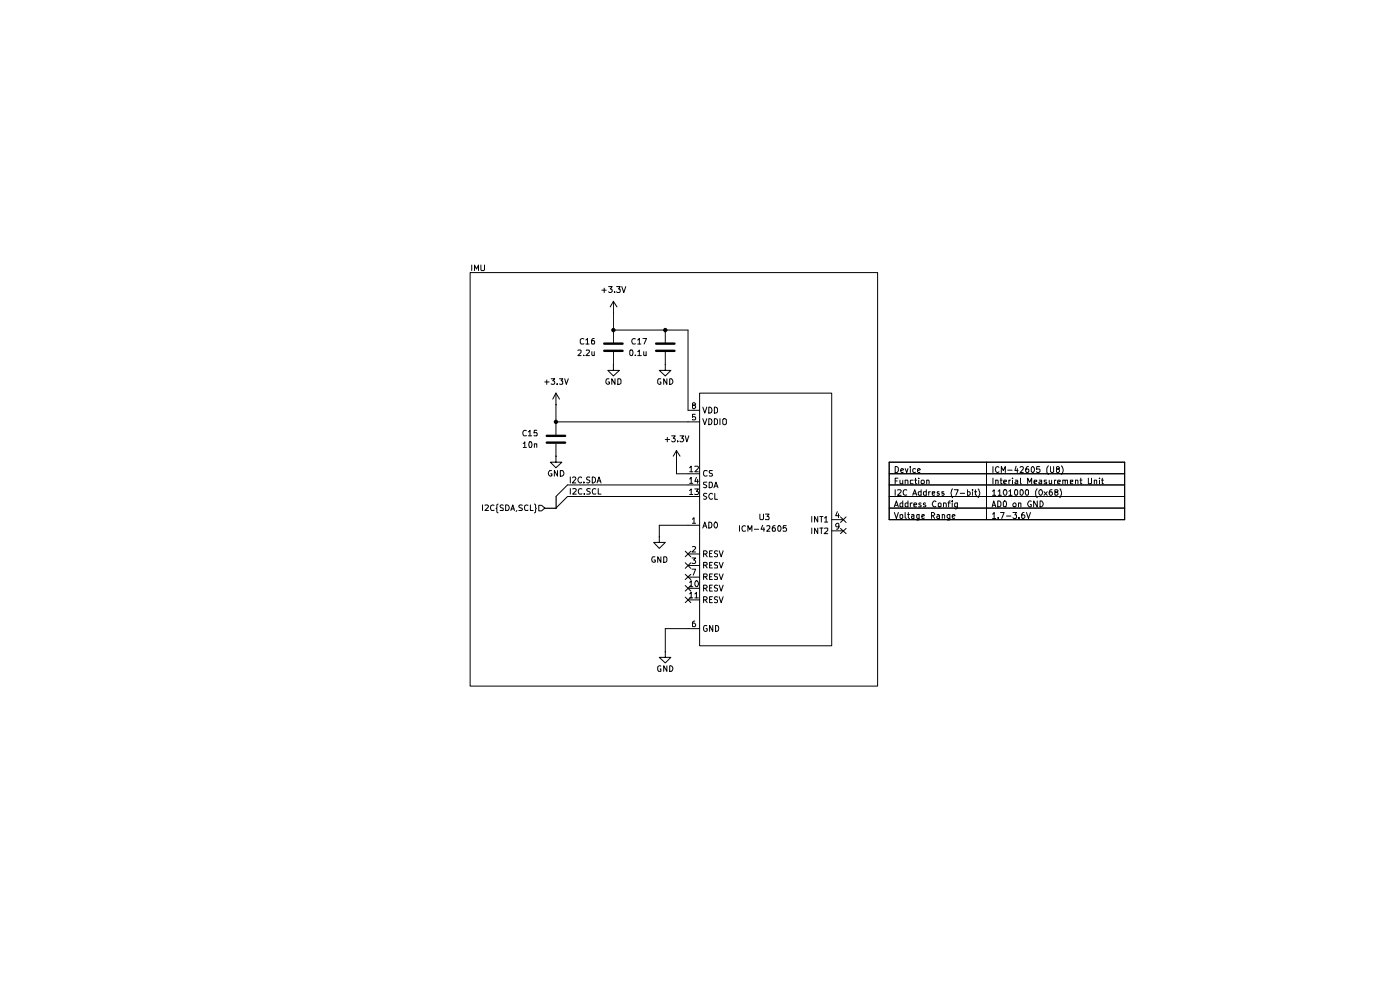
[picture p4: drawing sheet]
<svg xmlns="http://www.w3.org/2000/svg" width="297mm" height="210mm" viewBox="0 0 297 210" stroke-linecap="round" stroke-linejoin="round" font-family="sans-serif">
<g fill="none" stroke="#000" stroke-width=".21">
<path d="M130.1 77.3v1.3h1.3l-1.3 1.2-1.2-1.2h1.2M130.1 77.3h.1M130.1 70v2.7M130.1 74.7v2.6M141.1 77.3v1.3h1.2l-1.2 1.2-1.2-1.2h1.2M141.1 77.3h.1M141.1 70v2.7M141.1 74.7v2.6M117.9 85.8h.1M117.9 96.8v1.2h1.3l-1.3 1.2-1.1-1.2h1.1M117.9 96.8h.1M117.9 83.4l-.6 1.3"/>
<path d="M117.9 83.4l.8 1.3M117.9 83.4v2.4M143.5 98h.1M143.5 95.6l-.7 1.2M143.5 95.6l.8 1.2M143.5 95.6v2.4M146 89.5h2.4M146 87h2.4M146.3 99.2l.3-.3v1.2M147.1 85.9l-.2-.1 .2-.4h.2l.3 .3-.2 .2h-.3l-.2 .2v.4l.2 .2h.2l.3-.3v-.2l-.3-.3M147.4 99l.6-.1 .2 .2-.1 .3-.7 .7h.8M147.5 87.9h-.6v.6l.5-.1 .2 .2v.3l-.2 .2-.5-.1"/>
<path d="M148.4 83.4h28v53.6h-28zM149.1 88.8l.4 1.3 .4-1.3M149.1 86.4l.4 1.2 .4-1.2M150 99.9l-.6-.1-.1 .3v.7a.52 .52 0 0 0 .7 .1M150.4 88.8a.64 .64 0 0 1 .7 .6 .64 .64 0 0 1-.7 .7zM150.4 86.4a.64 .64 0 0 1 .6 .6 .64 .64 0 0 1-.6 .6zM151.1 99.8h-.6l-.1 .2 .1 .3 .6 .3v.3h-.7M151.6 88.8a.52 .52 0 0 1 .6 .4v.5a.52 .52 0 0 1-.6 .4zM151.6 86.4a.52 .52 0 0 1 .6 .3v.6a.52 .52 0 0 1-.6 .3zM152.7 88.8v1.3M153.3 89l.3-.2 .5 .2v.9l-.3 .2-.5-.2zM188.6 98h50v12.2h-50z"/>
<path d="M209.3 98v12.2M139.9 113.9v1.2h1.2l-1.2 1.2-1.2-1.2h1.2M139.9 113.9h.1M146 100.5h2.4M146 102.9h2.4M146 105.3h2.4M146 111.4h2.4M146 117.5h2.4M146 120h2.4M146.3 104.1l.3-.4v1.2M146.3 101.6l.3-.3v1.2M146.3 100.1h.7"/>
<path d="M146.3 104.9h.7M146.3 102.5h.7M146.8 118.4h.8l-.5 .4 .5 .2-.1 .5h-.7M146.9 110.1l.3-.3v1.2M146.9 116l.4-.1 .3 .3-.8 .9h.8M146.9 111h.7M147.4 103.7h.8l-.5 .5 .5 .2v.3l-.2 .2-.6-.1M147.7 101.3l-.3 .8h.8M148 101.7v.8M149.1 112l.4-1.3 .4 1.3M149.3 117.5h.5l.2-.4-.2-.3h-.5v1.3M149.3 119.9h.6l.1-.2-.1-.3-.6-.1v1.2"/>
<path d="M149.3 111.6h.5M149.6 117.5l.4 .6M149.6 119.9l.4 .6M149.9 104.7l-.5-.1-.1 .2v.4l.6 .4-.2 .3-.4-.1M149.9 102.3h-.6v.4a.57 .57 0 0 1 .6 .7h-.6M150.4 110.7a.64 .64 0 0 1 .7 .7 .64 .64 0 0 1-.7 .6zM150.4 102.3h.6l.1 .2v.6a.52 .52 0 0 1-.7 .4zM150.5 117.4h.5M150.5 119.9h.5M151.1 116.8h-.6v1.3h.6M151.1 119.3h-.6v1.2h.6M151.1 104.8l-.1-.2a.64 .64 0 0 0-.6 .7 .64 .64 0 0 0 .6 .6l.1-.2"/>
<path d="M151.5 103.5l.4-1.2 .4 1.2M151.6 110.8a.61 .61 0 0 1 .7 .5 .61 .61 0 0 1-.4 .7 .71 .71 0 0 1-.3-1.2zM151.6 104.6v1.3h.6M151.6 103.1h.6M152.2 116.9l-.4-.1-.2 .3v.2l.6 .3v.3l-.1 .2-.5-.1M152.2 119.4l-.4-.1-.2 .2v.3l.6 .3v.3l-.6 .1M152.6 116.8l.4 1.3 .4-1.3M152.6 119.3l.4 1.2 .4-1.2M172.2 109.6v1.1M172.2 112v1.2M173.5 109.6v1.1l-.7-1.1v1.1M173.5 112v1.2l-.7-1.2v1.2"/>
<path d="M173.9 109.6h.7M173.9 112h.7M174.2 109.6v1.1M174.2 112v1.2M174.9 109.9l.4-.3v1.1M174.9 112.1l.6-.1 .1 .5-.8 .7h.8M174.9 110.7h.7M176.4 110.2h2.5M176.4 112.6h2.5M177.6 108.5l-.3 .9h.8M177.9 109v.8M178 111.6l-.1 .2h-.4l-.2-.2v-.4l.2-.2 .5 .2v.7l-.2 .3-.3 .1"/>
<path d="M188.6 100.5h50M188.6 102.9h50M188.6 105.3h50M188.6 107.8h50M141.1 138.3v1.1h1.2l-1.2 1.2-1.2-1.2h1.2M141.1 138.3h.1M146 133.3h2.4M146 122.4h2.4M146 124.8h2.4M146 127.3h2.4M146.3 123.5l.3-.3v1.3M146.3 126l.3-.4v1.2"/>
<path d="M146.3 124.5h.7M146.3 126.8h.7M146.8 120.7h.8l-.5 1.3M147.4 131.7l-.5 .3v.8l.5 .1 .2-.1v-.4l-.3-.2h-.2l-.2 .2M147.4 126l.3-.4v1.2M147.4 126.8h.8M147.6 123.3a.61 .61 0 0 1 .6 .4 .61 .61 0 0 1-.4 .8 .71 .71 0 0 1-.2-1.2zM149.3 122.3h.6l.1-.4-.1-.2h-.6v1.2M149.3 124.8l.6-.1 .1-.3-.2-.3h-.5v1.3M149.3 127.3h.5l.2-.5-.2-.2h-.5v1.2M149.6 122.3l.4 .6M149.6 124.8l.4 .6"/>
<path d="M149.6 127.3l.4 .5M149.9 132.8l-.3-.1-.3 .3v.6l.3 .3 .4-.1v-.5h-.2M150.5 122.3h.5M150.5 124.7h.5M150.5 127.2h.5M151.1 121.7h-.6v1.2h.6M151.1 124.1h-.6v1.3h.6M151.1 126.6h-.6v1.2h.6M151.2 132.7v1.2l-.7-1.2v1.2M151.8 132.7a.64 .64 0 0 1 .7 .6 .64 .64 0 0 1-.7 .6zM152.2 121.7h-.6v.2v.4l.6 .2v.3h-.6M152.2 124.2l-.4-.1-.2 .3v.3l.6 .2v.3l-.1 .2-.5-.1"/>
<path d="M152.2 126.7l-.4-.1-.2 .2v.3l.6 .2v.4l-.1 .1h-.5M152.6 121.7l.4 1.2 .4-1.2M152.6 124.1l.4 1.3 .4-1.3M152.6 126.6l.4 1.2 .4-1.2"/>
</g>
<path d="M128.2 72.9h3.9M128.2 74.4h3.9M139.2 72.9h3.9M139.2 74.4h3.9" fill="none" stroke="#000" stroke-width=".51"/>
<path d="M114.3 107.2h.6l.7 .6-.7 .6h-.6z" fill="#fff"/>
<g fill="none" stroke="#000" stroke-width=".21">
<path d="M99.7 57.8h86.5v87.7h-86.5zM100.1 56.2v1.2M100.7 57.4v-1.2l.4 .9 .4-.9v1.2M102 56.2v1l.2 .2h.4l.2-.2v-1M122.6 74.3h.7v.5l-.7 .6h.7M123.9 75.4h.1M123.9 71.9h-.1a.46 .46 0 0 0-.7 .1v.7l.2 .3 .6-.1M124.3 72.1l.3-.3v1.2M124.3 73h.7M124.4 74.3l.6-.1v.4l-.7 .8h.7M125.6 74.6v.7l.1 .1h.4M126.1 71.8l-.5 .1-.1 .4 .1 .7h.5a.43 .43 0 0 0 0-.6 .43 .43 0 0 0-.5-.1l-.1 .2"/>
<path d="M126.1 74.6v.8M127.7 61.5h.9M128.2 61.1v1M129.1 60.8h.8l-.4 .5 .3 .1 .1 .4-.3 .3h-.3l-.2-.2M130.1 66.4h.1M130.1 63.9l-.6 1.2M130.1 63.9l.8 1.2M130.1 63.9v6.1h15.9v17M130.4 61.9v.2M130.8 60.8h.8l-.4 .5 .4 .1v.5l-.2 .2h-.4l-.2-.2M131.9 60.8l.4 1.3 .5-1.3M133.6 74.4l.2-.2h.3a.86 .86 0 0 1-.1 1.2l-.4-.2z"/>
<path d="M134.8 75.4h.1M134.8 71.9a.61 .61 0 0 0-.8 .3 .61 .61 0 0 0 .3 .8l.5-.1M135.3 74.6l.3-.4v1.2M135.3 72.1l.3-.3v1.2M135.3 75.4h.8M135.3 73h.7M136.4 71.8h.8l-.6 1.2M136.6 74.6v.8h.5M137.1 74.6v.8M111 94.1l.3-.4v1.2M111 94.9h.7M111.7 91.4l-.3-.1a.67 .67 0 0 0-.5 .5 .67 .67 0 0 0 .3 .7l.5-.1"/>
<path d="M112.1 91.6l.3-.3v1.2M112.1 92.5h.7M112.3 93.8h.5l.1 .7-.2 .4-.4-.1zM113.4 94.2l.5-.1v.8M113.4 94.1v.8M113.9 91.3h-.5l-.1 .6 .6-.1v.7l-.6-.1M115.6 81h.9M116 80.6v.9M116.9 80.3h.8l-.4 .5 .4 .2-.1 .4h-.7M117 99.8h-.4a.61 .61 0 0 0-.3 .8 .61 .61 0 0 0 .8 .3v-.4h-.3M117.9 85.8v6.4M117.9 94.1v2.7"/>
<path d="M117.9 89.5h28.1M118.2 81.4v.1M118.3 99.8v1.2l-.7-1.2v1.2M118.7 80.3h.7l-.4 .5 .4 .1v.5h-.7M118.9 99.8h.5a.66 .66 0 0 1 .2 .8 .66 .66 0 0 1-.7 .4zM119.8 80.3l.3 1.2 .5-1.2M129.2 80.3h-.4a.61 .61 0 0 0-.3 .8 .61 .61 0 0 0 .8 .3v-.4h-.3M130.5 80.3v1.2l-.7-1.2v1.2M131.1 80.3h.5l.1 .3v.7l-.3 .2h-.3zM140.2 80.3h-.5l-.2 .3v.7a.45 .45 0 0 0 .7 .1v-.4h-.2M141.1 93.2h1M141.5 80.3v1.2l-.7-1.2v1.2"/>
<path d="M141.6 92.8v.9M142.1 80.3h.4a.66 .66 0 0 1 .2 .8 .66 .66 0 0 1-.6 .4zM142.5 92.5h.8l-.5 .5 .5 .2-.1 .4-.5 .1-.2-.1M143.5 98v2.5h2.5M143.8 93.6v.1M144.3 92.5h.7l-.4 .5h.3l.1 .5-.2 .2h-.4l-.1-.1M145.4 92.5l.3 1.2 .4-1.2M188.6 98h50v12.2h-50zM189.9 99l.5 .1 .2 .2v.6l-.4 .3h-.3zM191.1 99.8l.6-.2-.2-.2-.4 .2v.4l.2 .2h.3M192 99.4l.4 .8 .2-.8M193.1 99v.1"/>
<path d="M193.1 99.4v.8M194.2 99.5a.36 .36 0 0 0-.6 .1l.1 .6h.5M194.6 99.8l.6-.2-.1-.2-.5 .2v.4l.2 .2h.4M209.3 98v12.2M210.6 99v1.2M211.9 99.1l-.2-.1a.6 .6 0 0 0-.5 .6 .6 .6 0 0 0 .6 .6l.1-.1M213.8 99.7h.9M215.6 98.9l-.3 .9h.7M215.8 99.4v.8M216.4 99.1l.2-.1h.3l.2 .1v.4l-.7 .7h.7M218.2 99h-.3a.93 .93 0 0 0-.2 1.2h.5l.1-.6-.1-.1h-.5l-.1 .1M219 99a.68 .68 0 0 1 .5 .6 .68 .68 0 0 1-.5 .6l-.2-.2v-.8z"/>
<path d="M220.6 99h-.6l-.1 .6 .6-.1 .1 .1v.4l-.2 .2h-.4l-.1-.1M222.4 98.8l-.3 .5v.9l.3 .5M222.8 99v1l.3 .2 .4-.1v-1.1M224.3 99.5l-.2-.1v-.3l.4-.1 .3 .3-.7 .3v.5l.2 .1h.2l.3-.2v-.3l-.3-.2M225.2 98.8a1.44 1.44 0 0 1 0 1.9M102.4 107.1v1.2M102.9 107.2l.5-.1 .2 .3-.7 .9h.7M104.8 107.2l-.2-.1a.67 .67 0 0 0-.5 .5 .67 .67 0 0 0 .2 .7l.5-.1M105.7 106.9l-.3 .2v.7l-.2 .1h.2v.7l.3 .2M106.8 107.2l-.5-.1-.2 .3 .1 .2 .6 .3v.3l-.7 .1M107.3 107.1a.66 .66 0 0 1 .7 .4 .66 .66 0 0 1-.2 .8h-.5zM108.4 108.3l.4-1.2 .3 1.2"/>
<path d="M108.5 107.9h.5M109.6 108.3l-.1 .2M110.8 107.2h-.7v.4l.6 .2 .1 .3-.1 .2h-.6M112 107.2l-.2-.1a.67 .67 0 0 0-.6 .5 .67 .67 0 0 0 .3 .7l.5-.1M112.5 107.1v1.2h.6M113.4 106.9l.2 .2v.6l.2 .2-.2 .1v.6l-.2 .2M114.3 107.2h.6l.7 .6-.7 .6h-.6zM121 101.2v1.2M121 103.6v1.2M121.5 101.3l.4-.1 .3 .3-.8 .9h.8M121.5 103.7l.5-.1 .3 .3-.8 .9h.8M123.4 101.3l-.2-.1a.64 .64 0 0 0-.6 .6 .64 .64 0 0 0 .6 .6l.2-.1"/>
<path d="M123.4 103.7l-.2-.1a.67 .67 0 0 0-.5 .5 .67 .67 0 0 0 .2 .7l.5-.1M123.9 102.3v.1M123.9 104.7v.1M125.1 101.3l-.5-.1-.1 .1v.4l.6 .3-.2 .4h-.4M125.2 103.7h-.7v.3l.2 .2h.3l.2 .4-.2 .2h-.5M125.6 101.2l.6 .1 .1 .2v.6l-.4 .3h-.3zM126.4 103.7l-.2-.1a.67 .67 0 0 0-.6 .5 .67 .67 0 0 0 .3 .7l.5-.1M126.7 102.4l.4-1.2 .4 1.2M126.8 102h.6M126.9 103.6v1.2h.6M138.9 118.1h-.4a.67 .67 0 0 0-.2 .7 .67 .67 0 0 0 .5 .5l.2-.1v-.4h-.2M140.2 118.1v1.2l-.7-1.2v1.2"/>
<path d="M140.8 118.1h.5l.2 .3v.6l-.4 .3h-.3zM145.4 116.9l1.2 1.2M145.4 119.4l1.2 1.2M146 102.9h-25.6l-2.5 2.4M146 105.3h-25.6l-2.5 2.5M146 111.4h-6.1v2.5M146.6 116.9l-1.2 1.2M146.6 119.4l-1.2 1.2M156.9 111.5v1.2M158.2 111.6l-.3-.1a.67 .67 0 0 0-.5 .5 .67 .67 0 0 0 .2 .7l.6-.1M158.7 112.7v-1.2l.4 .8 .4-.8v1.2M160 112.3h.9"/>
<path d="M161.2 109v1.1l.2 .1h.4l.2-.1v-1.1M161.8 111.4l-.3 .9h.7M162 111.9v.8M162.4 109h.7l-.4 .6h.4v.1v.5l-.7-.1M162.6 111.6h.7v.4l-.7 .7h.7M164.4 111.5l-.4 .1-.2 .4 .1 .7h.5a.43 .43 0 0 0 .1-.6 .43 .43 0 0 0-.6-.1l-.1 .2M165.1 111.6l.3-.1a.77 .77 0 0 1 .1 1.2h-.3l-.2-.3zM166.8 111.5h-.6l-.1 .6 .2-.2h.3l.3 .3-.1 .4h-.7M178.3 109.6l1.2 1.2M178.3 112.1l1.2 1.1M179.5 109.6l-1.2 1.2M179.5 112.1l-1.2 1.1"/>
<path d="M188.6 100.5h50M188.6 102.9h50M188.6 105.3h50M188.6 107.8h50M189.7 107.5l.5-1.2 .4 1.2M189.7 108.7l.5 1.3 .4-1.3M189.8 107.2h.6M189.9 102h.4M189.9 103.9v1.2M190.4 104l.6-.1 .2 .2-.1 .3-.7 .7h.8M190.5 101.4h-.6v1.2M190.9 101.9l.1 .7 .5-.1"/>
<path d="M190.9 109.2h.6v.6l-.2 .2-.4-.2zM191.5 106.8l-.3-.1-.3 .1v.6h.6M191.5 101.9v.7M191.5 106.3v1.2M192 101.9h.5l.1 .7M192 108.7v1.1l.3 .2M192 101.9v.7M192.4 104l-.5-.1a.61 .61 0 0 0-.3 .8 .61 .61 0 0 0 .8 .3M192.5 109.1h.5M192.6 106.8l-.3-.1-.3 .1v.6h.6M192.6 106.3v1.2M192.7 108.7v1.1l.3 .2"/>
<path d="M193.1 106.7v.8M193.4 109.2h.5v.8M193.5 106.7l-.4 .2M193.6 105.1l.5-1.2 .4 1.2M193.7 101.9h-.6v.6l.6 .1M193.7 104.7h.6M193.9 107.1l.6-.1-.2-.3-.4 .1v.6h.5M193.9 109.4l-.5 .2v.3h.5M194.1 101.9h.4M194.2 101.4v1l.3 .2M194.9 101.4v.1M194.9 101.9v.7"/>
<path d="M195 109.1v1.1l-.5 .1M195 109.2h-.5v.6l.1 .2 .4-.1M195.4 102l.2-.1h.3l.2 .1v.4l-.2 .2h-.3l-.2-.2zM195.4 104.3l-.6 .1v.6h.6M195.4 106.8l-.3-.1-.2 .1 .2 .3 .3 .1v.2h-.5M195.4 103.9v1.2M195.6 109.6l.5-.2v-.2h-.5v.7h.5M196.3 106.8h-.4v.2l.4 .1 .1 .3-.1 .1-.4-.1M196.5 104.3l-.6 .1v.6h.6M196.5 103.9v1.2M196.6 101.9h.4l.1 .7M196.6 101.9v.7"/>
<path d="M197 104.3v.8M197.4 104.3l-.4 .2M197.6 109.4h.4l.3-.3-.3-.4h-.4v1.3M197.8 104.6h.5v-.3h-.5v.7h.5M197.9 109.4l.4 .6M198.5 106.4l-.2-.1a.61 .61 0 0 0-.5 .7 .61 .61 0 0 0 .7 .4M198.8 109.2l.3-.1 .2 .2v.7M199 106.8l.2-.1 .4 .1v.6h-.6zM199.2 104.3h-.3l-.1 .2 .5 .4-.2 .2-.3-.1M199.3 109.4l-.6 .2 .2 .4 .4-.1M199.9 109.2l.3-.1 .2 .2v.7M199.9 109.1v.9"/>
<path d="M200.1 106.8l.2-.1 .4 .1v.7M200.1 106.7v.8M200.2 104.3h-.4v.3h.3l.2 .3-.2 .2-.3-.1M201.1 106.7h.5M201.5 109.1v1l-.1 .2h-.4M201.5 109.2l-.3-.1-.3 .3v.3l.3 .3 .3-.1M201.6 106.3l-.4 .2v1M202 106.3v.1M202 109.6l.6-.2-.2-.3-.4 .2v.5l.2 .2 .3-.1M202 106.7v.8M202.1 103.7a1.42 1.42 0 0 0 0 1.9M202.4 103.9h.9l-.5 1.2"/>
<path d="M203.1 106.7v1l-.2 .2h-.4M203.1 106.8l-.3-.1-.3 .1v.6h.6M203.7 104.6h.9M205.2 104.3h.5l.1 .2-.1 .5h-.5M205.2 103.9v1.2M206.3 103.9v.1M206.3 104.3v.8M206.8 104.3h.4M206.9 103.9v1l.3 .2M207.5 103.7a1.44 1.44 0 0 1 0 1.9M210.5 107.5l.3-1.2 .4 1.2M210.6 104.2l.3-.3v1.2"/>
<path d="M210.6 109l.3-.3v1.3M210.6 105.1h.6M210.6 107.2h.6M210.6 110h.6M210.6 101.4v1.2M211.2 101.9h.5v.7M211.2 101.9v.7M211.7 106.3a.52 .52 0 0 1 .6 .3v.6a.52 .52 0 0 1-.6 .3zM211.7 104.2l.4-.3v1.2M211.7 109.8v.2M211.7 105.1h.7M212.2 101.9h.4"/>
<path d="M212.3 108.7h.7l-.5 1.3M212.3 101.4v1.2h.3M212.4 100.2v-1.2l.4 .8 .5-.8v1.2M212.9 102.3l.6-.2-.1-.2h-.4l-.1 .1 .1 .6h.4M213 103.9l.4 .1a.66 .66 0 0 1-.2 1.1 .84 .84 0 0 1-.2-1.2zM213.1 106.3a.75 .75 0 0 1 .2 1.2l-.5-.2v-.8zM213.5 109.5h1M214 104.2l.4-.3v1.2M214 101.9v.7M214 105.1h.7M214.4 101.9h-.3l-.1 .1M214.8 101.4v.1"/>
<path d="M214.8 101.9v.7M214.9 106.9l.2-.2 .4 .1v.6h-.5zM214.9 108.7h.7l-.3 .5 .3 .1v.5l-.1 .2h-.4l-.2-.2M215.3 104l.4-.1a.86 .86 0 0 1-.1 1.2l-.3-.1zM215.4 101.9h.4l.1 .1v.6h-.5l-.1-.2 .6-.3M216.1 106.8l.1-.1 .4 .1v.7M216.1 106.7v.8M216.2 109.8v.2M216.4 104.1l.2-.2 .3 .1a.66 .66 0 0 1-.2 1.1l-.3-.3zM216.5 101.4v1l.2 .2M217.3 108.7l-.4 .1-.2 .2v.8l.5 .2 .2-.3v-.3l-.1-.2h-.5l-.1 .2M217.7 103.9h.3l.2 .2v.7l-.4 .3a.84 .84 0 0 1-.1-1.2z"/>
<path d="M217.8 108.7l.4 1.3 .4-1.3M218 102.6v-1.2l.4 .9 .5-.9v1.2M218.8 106.3a.54 .54 0 0 0-.6 .1 .54 .54 0 0 0-.2 .6l.4 .5 .4-.1v-.4h-.2M219.4 102.3l.6-.2-.1-.2h-.4l-.1 .1 .1 .6h.4M220 103.7a1.42 1.42 0 0 0 0 1.9M220 106.3v1.2l-.7-1.2v1.2M220.5 101.9h.5v.7h-.5l-.1-.2 .6-.3M220.5 104.1l.1-.2 .4 .1a.66 .66 0 0 1-.3 1.1l-.1-.1a.67 .67 0 0 1-.1-.9zM220.6 106.3a.64 .64 0 0 1 .7 .6 .64 .64 0 0 1-.7 .6zM221.5 104.3l.7 .8M222 101.9h-.4l-.1 .1 .1 .2 .4 .1v.3h-.5M222.2 104.3l-.7 .8"/>
<path d="M222.6 101.9l.1 .7 .4-.1M223.1 101.9v.7M223.2 103.9l-.4 .1-.2 .8a.35 .35 0 0 0 .3 .3 .35 .35 0 0 0 .4-.3l-.1-.4-.2-.1-.4 .3M223.7 101.9v.7M223.9 104.4l-.1-.1v-.3l.5-.1 .1 .2v.2l-.6 .2v.5l.1 .1 .5-.1v-.2l-.2-.4M224 101.9h-.2l-.1 .1M224.4 102.3l.6-.2-.1-.2h-.5v.1v.6h.5M224.9 103.7a1.44 1.44 0 0 1 0 1.9M225.5 101.9h.5v.7M225.5 101.9v.7M226 102l.1-.1h.4v.7M227.1 102.3l.5-.2v-.2h-.5v.7h.5"/>
<path d="M228.2 101.9h.4l.1 .7M228.2 101.9v.7M229.1 101.9h.4M229.3 101.4v1.2h.2M230.9 101.4l.1 1.2h.5l.1-.2v-1M232.2 101.9h.4l.1 .7M232.2 101.9v.7M233.3 101.4v.1M233.3 101.9v.7M233.7 101.9h.4M233.8 101.4v1.2h.3M145.4 126.7l1.2 1.1"/>
<path d="M145.4 121.8l1.2 1.1M145.4 124.2l1.2 1.2M146 133.3h-4.9v5M146.6 126.7l-1.2 1.1M146.6 121.8l-1.2 1.1M146.6 124.2l-1.2 1.2M140.2 141.3a.45 .45 0 0 0-.7 .2v.7l.2 .2h.5v-.5h-.2M141.5 141.2v1.2l-.7-1.2v1.2M142.1 141.2a.66 .66 0 0 1 .6 .5 .66 .66 0 0 1-.2 .7h-.4z"/>
</g>
<path d="M116 92.5h3.9M116 93.9h3.9" fill="none" stroke="#000" stroke-width=".51"/>
<path d="M118 105.4v2.4h-2.4" fill="none" stroke="#000" stroke-width=".25"/>
<g fill="#000">
<circle cx="130.1" cy="70" r=".47"/>
<circle cx="141.1" cy="70" r=".47"/>
<circle cx="117.9" cy="89.5" r=".47"/>
</g>
</svg>
